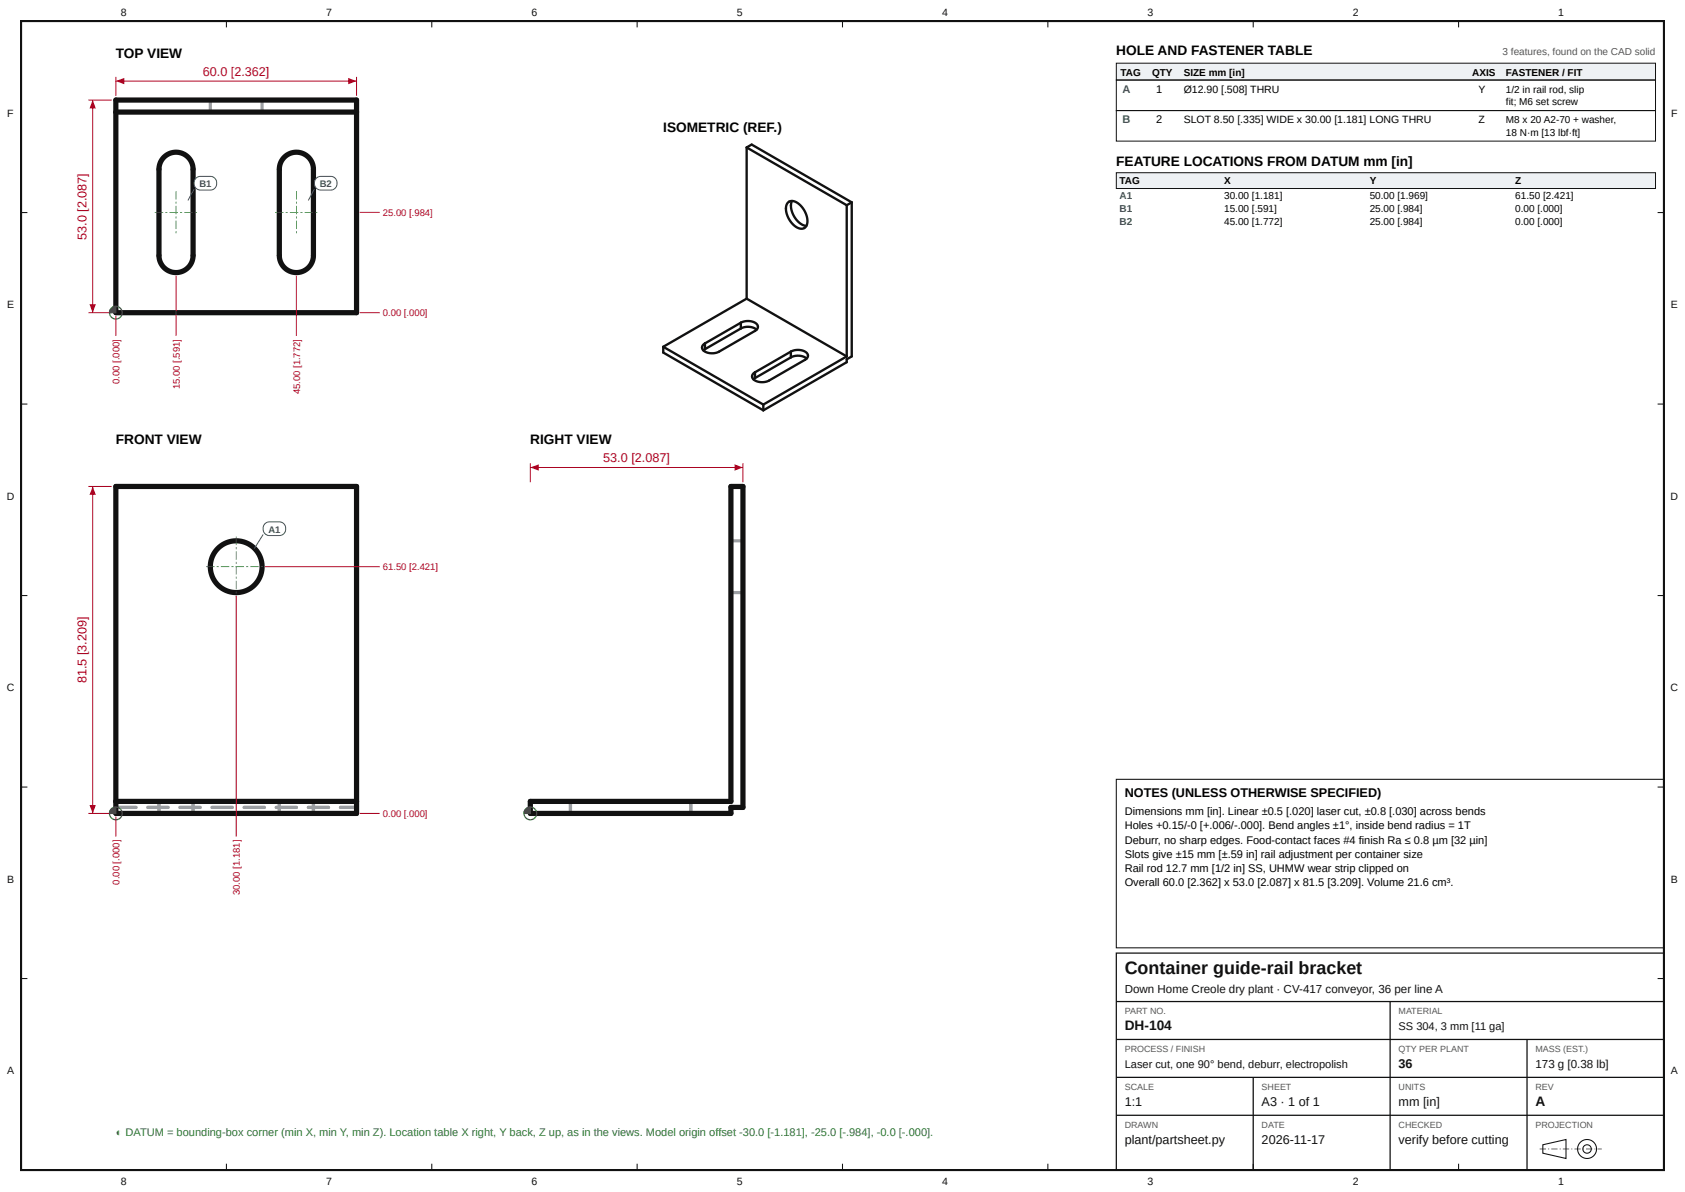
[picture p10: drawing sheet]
<svg xmlns="http://www.w3.org/2000/svg" width="423mm" height="299mm" viewBox="0 0 423 299" stroke-linecap="round" stroke-linejoin="round" font-family="sans-serif">
<defs><g id="words">
<text font-size="4.5" fill="#111" x="282.6" y="244.7">Container guide-rail bracket</text>
<g font-size="3.4">
<text x="29.1" y="14.6">TOP VIEW</text>
<text x="280.5" y="13.8">HOLE AND FASTENER TABLE</text>
<text x="166.6" y="33.1">ISOMETRIC (REF.)</text>
<text x="280.5" y="41.8">FEATURE LOCATIONS FROM DATUM mm [in]</text>
<text x="29.1" y="111.6">FRONT VIEW</text>
<text x="133.2" y="111.6">RIGHT VIEW</text>
</g>
<g font-size="3.4" fill="#111">
<text x="282.6" y="258.8">DH-104</text>
<text x="385.8" y="277.8">A</text>
</g>
<g font-size="3.2" fill="#b00020">
<text x="51" y="19.1">60.0 [2.362]</text>
<text x="21.7" y="60.2" transform="rotate(-90 21.7 60.2)">53.0 [2.087]</text>
<text x="151.6" y="116.1">53.0 [2.087]</text>
<text x="21.7" y="171.7" transform="rotate(-90 21.7 171.7)">81.5 [3.209]</text>
</g>
<text font-size="3.2" x="282.6" y="200.3">NOTES (UNLESS OTHERWISE SPECIFIED)</text>
<g font-size="3.2" fill="#111">
<text x="351.4" y="268.3">36</text>
<text x="282.6" y="277.8">1:1</text>
<text x="317" y="277.8">A3 · 1 of 1</text>
<text x="351.4" y="277.8">mm [in]</text>
<text x="282.6" y="287.3">plant/partsheet.py</text>
<text x="317" y="287.3">2026-11-17</text>
<text x="351.4" y="287.3">verify before cutting</text>
</g>
<g font-size="2.9" fill="#111">
<text x="282.6" y="249.5">Down Home Creole dry plant · CV-417 conveyor, 36 per line A</text>
<text x="385.8" y="268.3">173 g [0.38 lb]</text>
</g>
<g font-size="2.8" fill="#0d47a1">
<text x="282" y="23.3">A</text>
<text x="282" y="31">B</text>
</g>
<g font-size="2.8">
<text x="290.5" y="23.3">1</text>
<text x="290.5" y="31">2</text>
<text x="282.6" y="204.8">Dimensions mm [in]. Linear ±0.5 [.020] laser cut, ±0.8 [.030] across bends</text>
<text x="282.6" y="208.4">Holes +0.15/-0 [+.006/-.000]. Bend angles ±1°, inside bend radius = 1T</text>
<text x="282.6" y="211.9">Deburr, no sharp edges. Food-contact faces #4 finish Ra ≤ 0.8 µm [32 µin]</text>
<text x="282.6" y="215.5">Slots give ±15 mm [±.59 in] rail adjustment per container size</text>
<text x="282.6" y="219.1">Rail rod 12.7 mm [1/2 in] SS, UHMW wear strip clipped on</text>
<text x="282.6" y="222.6">Overall 60.0 [2.362] x 53.0 [2.087] x 81.5 [3.209]. Volume 21.6 cm³.</text>
</g>
<g font-size="2.8" fill="#111">
<text x="351.4" y="258.8">SS 304, 3 mm [11 ga]</text>
<text x="282.6" y="268.3">Laser cut, one 90° bend, deburr, electropolish</text>
</g>
<text font-size="2.8" fill="#2e7d32" x="29.1" y="285.5">◐ DATUM = bounding-box corner (min X, min Y, min Z). Location table X right, Y back, Z up, as in the views. Model origin offset -30.0 [-1.181], -25.0 [-.984], -0.0 [-.000].</text>
<g font-size="2.6" fill="#111">
<text x="30.4" y="4">8</text>
<text x="81.9" y="4">7</text>
<text x="133.5" y="4">6</text>
<text x="185.1" y="4">5</text>
<text x="236.7" y="4">4</text>
<text x="288.3" y="4">3</text>
<text x="339.9" y="4">2</text>
<text x="391.5" y="4">1</text>
<text x="1.8" y="29.3">F</text>
<text x="419.9" y="29.3">F</text>
<text x="1.8" y="77.5">E</text>
<text x="419.8" y="77.5">E</text>
<text x="1.7" y="125.6">D</text>
<text x="419.7" y="125.6">D</text>
<text x="1.7" y="173.7">C</text>
<text x="419.7" y="173.7">C</text>
<text x="1.8" y="221.8">B</text>
<text x="419.8" y="221.8">B</text>
<text x="1.8" y="269.9">A</text>
<text x="419.8" y="269.9">A</text>
<text x="30.4" y="297.7">8</text>
<text x="81.9" y="297.7">7</text>
<text x="133.5" y="297.7">6</text>
<text x="185.1" y="297.7">5</text>
<text x="236.7" y="297.7">4</text>
<text x="288.3" y="297.7">3</text>
<text x="339.9" y="297.7">2</text>
<text x="391.5" y="297.7">1</text>
</g>
<g font-size="2.6">
<text x="297.4" y="23.3">Ø12.90 [.508] THRU</text>
<text x="371.5" y="23.3">Y</text>
<text x="297.4" y="31">SLOT 8.50 [.335] WIDE x 30.00 [1.181] LONG THRU</text>
<text x="371.5" y="31">Z</text>
</g>
<text font-size="2.5" fill="#555" x="377.5" y="13.8">3 features, found on the CAD solid</text>
<g font-size="2.5">
<text x="281.5" y="19.1">TAG</text>
<text x="289.5" y="19.1">QTY</text>
<text x="297.4" y="19.1">SIZE mm [in]</text>
<text x="369.9" y="19.1">AXIS</text>
<text x="378.4" y="19.1">FASTENER / FIT</text>
<text x="378.4" y="23.3">1/2 in rail rod, slip</text>
<text x="378.4" y="26.5">fit; M6 set screw</text>
<text x="378.4" y="31">M8 x 20 A2-70 + washer,</text>
<text x="378.4" y="34.1">18 N·m [13 lbf·ft]</text>
<text x="281.3" y="46.3">TAG</text>
<text x="307.5" y="46.3">X</text>
<text x="344.1" y="46.3">Y</text>
<text x="380.7" y="46.3">Z</text>
<text x="307.5" y="50">30.00 [1.181]</text>
<text x="307.5" y="53.3">15.00 [.591]</text>
<text x="344.1" y="50">50.00 [1.969]</text>
<text x="344.1" y="53.3">25.00 [.984]</text>
<text x="380.7" y="50">61.50 [2.421]</text>
<text x="380.7" y="53.3">0.00 [.000]</text>
<text x="307.5" y="56.6">45.00 [1.772]</text>
<text x="344.1" y="56.6">25.00 [.984]</text>
<text x="380.7" y="56.6">0.00 [.000]</text>
</g>
<g font-size="2.5" fill="#0d47a1">
<text x="281.3" y="50">A1</text>
<text x="281.3" y="53.3">B1</text>
<text x="281.3" y="56.6">B2</text>
</g>
<g font-size="2.4" fill="#0d47a1">
<text x="50.1" y="47.1">B1</text>
<text x="80.3" y="47.1">B2</text>
<text x="67.4" y="133.9">A1</text>
</g>
<g font-size="2.4" fill="#b00020">
<text x="96.2" y="54.1">25.00 [.984]</text>
<text x="96.2" y="79.3">0.00 [.000]</text>
<text x="30" y="96.4" transform="rotate(-90 30 96.4)">0.00 [.000]</text>
<text x="45.1" y="97.8" transform="rotate(-90 45.1 97.8)">15.00 [.591]</text>
<text x="75.4" y="99.1" transform="rotate(-90 75.4 99.1)">45.00 [1.772]</text>
<text x="96.2" y="143.2">61.50 [2.421]</text>
<text x="96.2" y="205.2">0.00 [.000]</text>
<text x="30" y="222.2" transform="rotate(-90 30 222.2)">0.00 [.000]</text>
<text x="60.3" y="224.9" transform="rotate(-90 60.3 224.9)">30.00 [1.181]</text>
</g>
<g font-size="2.2" fill="#555">
<text x="282.6" y="254.8">PART NO.</text>
<text x="351.4" y="254.8">MATERIAL</text>
<text x="282.6" y="264.3">PROCESS / FINISH</text>
<text x="351.4" y="264.3">QTY PER PLANT</text>
<text x="385.8" y="264.3">MASS (EST.)</text>
<text x="282.6" y="273.8">SCALE</text>
<text x="317" y="273.8">SHEET</text>
<text x="351.4" y="273.8">UNITS</text>
<text x="385.8" y="273.8">REV</text>
<text x="282.6" y="283.4">DRAWN</text>
<text x="317" y="283.4">DATE</text>
<text x="351.4" y="283.4">CHECKED</text>
<text x="385.8" y="283.4">PROJECTION</text>
</g>
</g></defs>
<path d="M5.3 5.3h412.7v288.7h-412.7z" fill="none" stroke="#111" stroke-width=".53"/>
<g fill="none" stroke="#111" stroke-width=".26">
<path d="M56.9 5.3v1.6M108.5 5.3v1.6M160.1 5.3v1.6M211.7 5.3v1.6M263.3 5.3v1.6M314.9 5.3v1.6M366.4 5.3v1.6M5.3 53.4h1.6M416.5 53.4h1.5M5.3 101.5h1.6M416.5 101.5h1.5M5.3 149.6h1.6"/>
<path d="M416.5 149.6h1.5M5.3 197.7h1.6M416.5 197.7h1.5M5.3 245.8h1.6M416.5 245.8h1.5M56.9 292.4v1.6M108.5 292.4v1.6M160.1 292.4v1.6M211.7 292.4v1.6M263.3 292.4v1.6M314.9 292.4v1.6M366.4 292.4v1.6"/>
</g>
<g fill="#9aa0a6">
<path d="M28.8 24.9l.4-.2 .3 .4v3.1a.4 .4 0 0 1-.4 .4 .4 .4 0 0 1-.4-.4z"/>
<path d="M89.3 24.9l.4-.2 .3 .4v3.1a.4 .4 0 0 1-.4 .4 .4 .4 0 0 1-.4-.4z"/>
<path d="M52.6 24.9l.3-.2 .3 .4v3.1a.4 .4 0 0 1-.4 .4 .4 .4 0 0 1-.4-.4z"/>
<path d="M65.6 24.9l.3-.2 .3 .4v3.1a.4 .4 0 0 1-.4 .4 .4 .4 0 0 1-.4-.4z"/>
<path d="M28.8 73.2l-.1 5.4a.4 .4 0 0 0 .4 .4 .4 .4 0 0 0 .4-.4v-5.2l-.3-.3zM28.8 65.2l-.1 5.3a.4 .4 0 0 0 .4 .4 .4 .4 0 0 0 .4-.4v-5.1l-.3-.3zM28.8 57.1l-.1 5.3a.4 .4 0 0 0 .4 .4 .4 .4 0 0 0 .4-.4v-5.1l-.3-.3zM28.8 49l-.1 5.4a.4 .4 0 0 0 .4 .4 .4 .4 0 0 0 .4-.4v-5.2l-.3-.3zM28.8 41l-.1 5.3a.4 .4 0 0 0 .4 .4 .4 .4 0 0 0 .4-.4v-5.1l-.3-.3zM28.8 32.9l-.1 5.3a.4 .4 0 0 0 .4 .4 .4 .4 0 0 0 .4-.4v-5.1l-.3-.3zM28.8 27.9l-.1 2.3a.4 .4 0 0 0 .4 .4 .4 .4 0 0 0 .4-.4v-2.1l-.3-.3z"/>
<path d="M28.8 78.3l-.1 .3 .3 .4h5.1a.4 .4 0 0 0 .4-.4 .4 .4 0 0 0-.4-.4zM36.9 78.3l-.1 .3 .3 .4h5.1a.4 .4 0 0 0 .4-.4 .4 .4 0 0 0-.4-.4zM44.9 78.3l-.1 .3 .4 .4h5.1a.4 .4 0 0 0 .4-.4 .4 .4 0 0 0-.4-.4zM53 78.3l-.1 .3 .3 .4h5.1a.4 .4 0 0 0 .4-.4 .4 .4 0 0 0-.4-.4zM61.1 78.3l-.1 .3 .3 .4h5.1a.4 .4 0 0 0 .4-.4 .4 .4 0 0 0-.4-.4zM69.1 78.3l-.1 .3 .3 .4h5.2a.4 .4 0 0 0 .4-.4 .4 .4 0 0 0-.4-.4zM77.2 78.3l-.1 .3 .3 .4h5.1a.4 .4 0 0 0 .4-.4 .4 .4 0 0 0-.4-.4zM85.3 78.3l-.1 .3 .3 .4h4.1a.4 .4 0 0 0 .4-.4 .4 .4 0 0 0-.4-.4z"/>
<path d="M28.8 27.9l-.1 .3 .3 .4h5.1a.4 .4 0 0 0 .4-.4 .4 .4 0 0 0-.4-.4zM36.9 27.9l-.1 .3 .3 .4h5.1a.4 .4 0 0 0 .4-.4 .4 .4 0 0 0-.4-.4zM44.9 27.9l-.1 .3 .4 .4h5.1a.4 .4 0 0 0 .4-.4 .4 .4 0 0 0-.4-.4zM53 27.9l-.1 .3 .3 .4h5.1a.4 .4 0 0 0 .4-.4 .4 .4 0 0 0-.4-.4zM61.1 27.9l-.1 .3 .3 .4h5.1a.4 .4 0 0 0 .4-.4 .4 .4 0 0 0-.4-.4zM69.1 27.9l-.1 .3 .3 .4h5.2a.4 .4 0 0 0 .4-.4 .4 .4 0 0 0-.4-.4zM77.2 27.9l-.1 .3 .3 .4h5.1a.4 .4 0 0 0 .4-.4 .4 .4 0 0 0-.4-.4zM85.3 27.9l-.1 .3 .3 .4h4.1a.4 .4 0 0 0 .4-.4 .4 .4 0 0 0-.4-.4z"/>
<path d="M28.8 27.9l-.1 .3 .3 .4h5.1a.4 .4 0 0 0 .4-.4 .4 .4 0 0 0-.4-.4zM36.9 27.9l-.1 .3 .3 .4h5.1a.4 .4 0 0 0 .4-.4 .4 .4 0 0 0-.4-.4zM44.9 27.9l-.1 .3 .4 .4h5.1a.4 .4 0 0 0 .4-.4 .4 .4 0 0 0-.4-.4zM53 27.9l-.1 .3 .3 .4h5.1a.4 .4 0 0 0 .4-.4 .4 .4 0 0 0-.4-.4zM61.1 27.9l-.1 .3 .3 .4h5.1a.4 .4 0 0 0 .4-.4 .4 .4 0 0 0-.4-.4zM69.1 27.9l-.1 .3 .3 .4h5.2a.4 .4 0 0 0 .4-.4 .4 .4 0 0 0-.4-.4zM77.2 27.9l-.1 .3 .3 .4h5.1a.4 .4 0 0 0 .4-.4 .4 .4 0 0 0-.4-.4zM85.3 27.9l-.1 .3 .3 .4h4.1a.4 .4 0 0 0 .4-.4 .4 .4 0 0 0-.4-.4z"/>
<path d="M28.8 27.9l-.1 .3 .3 .4h5.1a.4 .4 0 0 0 .4-.4 .4 .4 0 0 0-.4-.4zM36.9 27.9l-.1 .3 .3 .4h5.1a.4 .4 0 0 0 .4-.4 .4 .4 0 0 0-.4-.4zM44.9 27.9l-.1 .3 .4 .4h5.1a.4 .4 0 0 0 .4-.4 .4 .4 0 0 0-.4-.4zM53 27.9l-.1 .3 .3 .4h5.1a.4 .4 0 0 0 .4-.4 .4 .4 0 0 0-.4-.4zM61.1 27.9l-.1 .3 .3 .4h5.1a.4 .4 0 0 0 .4-.4 .4 .4 0 0 0-.4-.4zM69.1 27.9l-.1 .3 .3 .4h5.2a.4 .4 0 0 0 .4-.4 .4 .4 0 0 0-.4-.4zM77.2 27.9l-.1 .3 .3 .4h5.1a.4 .4 0 0 0 .4-.4 .4 .4 0 0 0-.4-.4zM85.3 27.9l-.1 .3 .3 .4h4.1a.4 .4 0 0 0 .4-.4 .4 .4 0 0 0-.4-.4z"/>
<path d="M89.3 73.2l-.1 5.4a.4 .4 0 0 0 .4 .4 .4 .4 0 0 0 .4-.4v-5.2l-.3-.3zM89.3 65.2l-.1 5.3a.4 .4 0 0 0 .4 .4 .4 .4 0 0 0 .4-.4v-5.1l-.3-.3zM89.3 57.1l-.1 5.3a.4 .4 0 0 0 .4 .4 .4 .4 0 0 0 .4-.4v-5.1l-.3-.3zM89.3 49l-.1 5.4a.4 .4 0 0 0 .4 .4 .4 .4 0 0 0 .4-.4v-5.2l-.3-.3zM89.3 41l-.1 5.3a.4 .4 0 0 0 .4 .4 .4 .4 0 0 0 .4-.4v-5.1l-.3-.3zM89.3 32.9l-.1 5.3a.4 .4 0 0 0 .4 .4 .4 .4 0 0 0 .4-.4v-5.1l-.3-.3zM89.3 27.9l-.1 2.3a.4 .4 0 0 0 .4 .4 .4 .4 0 0 0 .4-.4v-2.1l-.3-.3z"/>
<path d="M39.6 63.9a4.2 4.2 0 0 0 3.1 4.6l.3-.3-.1-.3-.2-.1-.2 .3 .2-.3-.2-.1-.1 .3 .1-.3-.1-.1-.2 .4 .2-.4-.2-.1-.2 .4 .2-.4-.1-.1-.2 .4 .2-.4-.2-.1-.2 .4 .3-.4-.2-.1-.2 .4 .2-.4-.1-.1-.3 .3 .3-.3-.1-.1-.3 .3 .3-.3-.2-.1-.2 .3 .3-.3-.2-.1-.3 .3 .3-.3-.1-.1-.3 .2 .3-.2-.1-.2-.3 .3 .3-.3-.1-.1-.3 .2 .3-.2-.1-.2-.3 .3 .3-.2-.1-.2-.3 .2 .4-.2-.1-.1-.4 .1 .4-.1-.1-.2-.4 .2 .4-.2-.1-.1-.3 .1 .3-.1v-.2l-.4 .1 .4-.1-.1-.2-.4 .2 .4-.1v-.2l-.4 .1 .4-.1-.1-.2-.4 .1 .4-.1v-.2l-.4 .1h.4v-.2h-.4h.4v-.2l-.4 .1 .4-.1-.1-.1h-.4h.4v-.4l-.3-.2zM48.2 64.2l-.1 .3 .4 .1-.4-.1v.2h.4h-.4l-.1 .2h.4l-.4-.1v.2l.4 .1-.4-.1v.2l.4 .1-.4-.1-.1 .2 .4 .1-.4-.2v.2l.4 .1-.4-.1-.1 .2 .4 .1-.4-.1-.1 .1 .4 .2-.3-.2-.1 .2 .3 .1-.3-.1-.1 .1 .3 .2-.3-.2-.1 .2 .4 .2-.4-.3-.1 .2 .4 .2-.4-.2-.1 .1 .3 .3-.3-.3-.1 .2 .3 .2-.3-.2-.1 .1 .3 .3-.3-.3-.1 .1 .3 .3-.3-.3-.1 .1 .3 .3-.3-.3-.2 .1 .3 .3-.2-.3-.2 .1 .3 .4-.3-.4-.1 .1 .2 .4-.2-.4-.2 .1 .3 .4-.2-.4-.2 .1 .2 .4-.2-.4-.1 .1 .2 .4-.2-.4-.2 .1 .2 .3-.2-.3-.1 .1 .1 .3-.1-.3h-.2l.2 .4-.2-.4-.2 .1 .2 .4-.1-.4a.43 .43 0 0 0-.3 .6 .43 .43 0 0 0 .7 .1 4.3 4.3 0 0 0 2.9-4.3z"/>
<path d="M39.7 58.9l-.2 5.3a.4 .4 0 0 0 .4 .4 .4 .4 0 0 0 .4-.4v-5.1l-.3-.3zM39.7 50.8l-.2 5.3a.4 .4 0 0 0 .4 .4 .4 .4 0 0 0 .4-.4v-5.1l-.3-.3zM39.7 42.7l-.2 5.4a.4 .4 0 0 0 .4 .4 .4 .4 0 0 0 .4-.4v-5.2l-.3-.3z"/>
<path d="M48.2 42.2l-.1 5.4a.4 .4 0 0 0 .4 .4 .4 .4 0 0 0 .4-.4v-5.2l-.3-.3zM48.2 50.3l-.1 5.3a.4 .4 0 0 0 .4 .4 .4 .4 0 0 0 .4-.4v-5.1l-.3-.3zM48.2 58.4l-.1 5.3a.4 .4 0 0 0 .4 .4 .4 .4 0 0 0 .4-.4v-5.1l-.3-.3z"/>
<path d="M45.6 38.3v.6l.2 .1 .1-.4-.1 .4h.1l.2-.3-.2 .3 .2 .1 .2-.3-.2 .3 .1 .1 .2-.4-.2 .4 .2 .1 .2-.4-.3 .4 .2 .1 .2-.4-.2 .4 .1 .1 .3-.3-.3 .3 .2 .1 .2-.3-.3 .3 .2 .1 .3-.3-.3 .3 .1 .1 .3-.3-.3 .3 .1 .1 .3-.2-.3 .2 .1 .2 .3-.3-.3 .2 .1 .2 .3-.3-.3 .3 .1 .1 .4-.2-.4 .2 .1 .2 .4-.3-.4 .3 .1 .1 .3-.2-.3 .2 .1 .2 .3-.2-.3 .1 .1 .2 .3-.2-.4 .2 .1 .2 .4-.2-.4 .1 .1 .2 .4-.1-.4 .1v.2l.4-.1-.4 .1 .1 .1 .4-.1-.4 .1v.2l.4-.1-.4 .1v.2l.4-.1h-.4l.1 .2h.4h-.4v.2h.4h-.4v.2l.4-.1h-.4a.47 .47 0 0 0 .6 .6 .47 .47 0 0 0 .2-.8 4.3 4.3 0 0 0-3.2-3.9zM40.9 39.2a3.5 3.5 0 0 0-1.2 3.3l.3 .1 .3-.3 .1-.1h-.4h.4v-.2h-.4h.4v-.2h-.4l.4 .1v-.2l-.4-.1 .4 .1 .1-.2-.4-.1 .4 .1v-.1l-.4-.1 .4 .1 .1-.2-.4-.1 .4 .1v-.2l-.3-.1 .3 .2 .1-.2-.4-.2 .4 .2 .1-.2-.4-.1 .4 .2 .1-.2-.4-.2 .3 .2 .1-.1-.3-.3 .3 .3 .1-.2-.3-.2 .3 .2 .1-.1-.3-.3 .3 .3 .1-.2-.3-.2 .3 .3 .1-.2-.3-.2 .3 .2 .2-.1-.3-.3 .2 .3 .2-.1-.3-.3 .3 .3 .1-.1-.3-.3 .3 .3 .1-.1-.2-.3 .2 .3 .2-.1-.3-.4 .2 .4 .2-.1-.2-.4 .2 .4 .1-.1-.2-.4 .2 .4 .2-.1-.2-.3 .2 .3 .1-.1-.1-.3 .1 .3h.2l-.2-.4 .2 .4 .1-.1-.1-.4 .1 .4 .2-.1-.1-.3 .1 .3a.43 .43 0 0 0 .2-.6 .43 .43 0 0 0-.7-.1z"/>
<path d="M69.9 63.9a4.2 4.2 0 0 0 3.1 4.6l.2-.3-.1-.3-.2-.1-.1 .3 .1-.3-.1-.1-.2 .3 .2-.3-.2-.1-.2 .4 .2-.4-.1-.1-.2 .4 .2-.4-.2-.1-.2 .4 .2-.4-.1-.1-.2 .4 .2-.4-.1-.1-.3 .4 .3-.4-.2-.1-.2 .3 .2-.3-.1-.1-.3 .3 .3-.3-.1-.1-.3 .3 .3-.3-.1-.1-.3 .3 .3-.3-.1-.1-.3 .2 .3-.2-.1-.2-.4 .3 .4-.3-.1-.1-.4 .2 .4-.2-.1-.2-.4 .3 .4-.2-.1-.2-.4 .2 .4-.2-.1-.1-.4 .1 .4-.1-.1-.2-.3 .2 .3-.2v-.1l-.4 .1 .4-.1-.1-.2-.4 .1 .4-.1v-.2l-.4 .2 .4-.1-.1-.2-.4 .1 .4-.1v-.2l-.4 .1 .4-.1-.1-.2-.4 .1h.4v-.2h-.4h.4v-.2l-.4 .1 .4-.1v-.1h-.4h.4l-.1-.4-.3-.2zM78.5 64.2l-.2 .3 .4 .1-.4-.1v.2h.4h-.4v.2h.4l-.4-.1v.2l.3 .1-.3-.1-.1 .2 .4 .1-.4-.1v.2l.4 .1-.4-.2-.1 .2 .4 .1-.4-.1v.2l.3 .1-.3-.1-.1 .1 .4 .2-.4-.2-.1 .2 .4 .1-.4-.1-.1 .1 .4 .2-.4-.2-.1 .2 .4 .2-.3-.3-.1 .2 .3 .2-.3-.2-.1 .1 .3 .3-.3-.3-.1 .2 .3 .2-.3-.2-.2 .1 .3 .3-.2-.3-.2 .1 .3 .3-.3-.3-.1 .1 .3 .3-.3-.3-.1 .1 .3 .3-.3-.3-.1 .1 .2 .4-.2-.4-.2 .1 .3 .4-.3-.4-.1 .1 .2 .4-.2-.4-.2 .1 .3 .4-.2-.4-.2 .1 .2 .4-.2-.4-.2 .1 .2 .3-.1-.3-.2 .1 .2 .3-.2-.3h-.2l.2 .4-.1-.4-.2 .1 .1 .4-.1-.4a.43 .43 0 0 0-.3 .6 .43 .43 0 0 0 .7 .1 4.3 4.3 0 0 0 2.9-4.3z"/>
<path d="M78.5 42.2l-.2 5.4a.4 .4 0 0 0 .4 .4 .4 .4 0 0 0 .4-.4v-5.2l-.3-.3zM78.5 50.3l-.2 5.3a.4 .4 0 0 0 .4 .4 .4 .4 0 0 0 .4-.4v-5.1l-.3-.3zM78.5 58.4l-.2 5.3a.4 .4 0 0 0 .4 .4 .4 .4 0 0 0 .4-.4v-5.1l-.3-.3z"/>
<path d="M75.8 38.3v.6l.2 .1 .2-.4-.2 .4h.2l.1-.3-.2 .3 .2 .1 .2-.3-.2 .3 .2 .1 .2-.4-.3 .4 .2 .1 .2-.4-.2 .4 .1 .1 .3-.4-.3 .4 .2 .1 .2-.3-.2 .3 .1 .1 .3-.3-.3 .3 .1 .1 .3-.3-.3 .3 .1 .1 .3-.3-.3 .3 .2 .1 .2-.2-.3 .2 .2 .2 .3-.3-.3 .2 .1 .2 .3-.3-.3 .3 .1 .1 .3-.2-.3 .2 .1 .2 .3-.3-.4 .3 .1 .1 .4-.2-.4 .2 .1 .2 .4-.2-.4 .1 .1 .2 .4-.2-.4 .2 .1 .2 .3-.2-.3 .1v.2l.4-.1-.4 .1 .1 .2 .4-.1-.4 .1v.1l.4-.1-.4 .1 .1 .2 .3-.1-.3 .1v.2l.4-.1h-.4v.2h.4h-.4v.2h.4h-.4v.2l.4-.1h-.4a.47 .47 0 0 0 .6 .6 .47 .47 0 0 0 .2-.8 4.3 4.3 0 0 0-3.1-3.9zM71.1 39.2a3.5 3.5 0 0 0-1.2 3.3l.3 .1 .4-.3v-.1h-.4h.4v-.2h-.4h.4v-.2h-.4l.4 .1 .1-.2-.4-.1 .4 .1v-.2l-.4-.1 .4 .1 .1-.1-.4-.1 .4 .1v-.2l-.4-.1 .4 .1 .1-.2-.4-.1 .4 .2v-.2l-.3-.2 .3 .2 .1-.2-.4-.1 .4 .2 .1-.2-.4-.2 .4 .2 .1-.1-.4-.3 .4 .3 .1-.2-.4-.2 .4 .2 .1-.1-.4-.3 .4 .3 .1-.2-.3-.2 .3 .3 .1-.2-.3-.2 .3 .2 .1-.1-.3-.3 .3 .3 .1-.1-.3-.3 .3 .3 .1-.1-.2-.3 .2 .3 .2-.1-.3-.3 .3 .3 .1-.1-.2-.4 .2 .4 .1-.1-.2-.4 .2 .4 .2-.1-.2-.4 .2 .4 .1-.1-.2-.3 .2 .3 .2-.1-.2-.3 .2 .3h.1l-.1-.4 .1 .4 .2-.1-.2-.4 .2 .4 .1-.1-.1-.3 .1 .3a.43 .43 0 0 0 .3-.6 .43 .43 0 0 0-.7-.1z"/>
<path d="M69.9 58.9l-.1 5.3a.4 .4 0 0 0 .4 .4 .4 .4 0 0 0 .4-.4v-5.1l-.3-.3zM69.9 50.8l-.1 5.3a.4 .4 0 0 0 .4 .4 .4 .4 0 0 0 .4-.4v-5.1l-.3-.3zM69.9 42.7l-.1 5.4a.4 .4 0 0 0 .4 .4 .4 .4 0 0 0 .4-.4v-5.2l-.3-.3z"/>
<path d="M52.6 27.9l-.2 .3 .4 .4h5.1a.4 .4 0 0 0 .4-.4 .4 .4 0 0 0-.4-.4zM60.6 27.9l-.1 .3 .3 .4h4.9a.43 .43 0 0 0 .5-.4 .43 .43 0 0 0-.5-.4z"/>
<path d="M60.5 27.9l-.1 .3 .3 .4h5a.43 .43 0 0 0 .5-.4 .43 .43 0 0 0-.5-.4zM52.6 27.9l-.2 .3 .4 .4h5a.4 .4 0 0 0 .4-.4 .4 .4 0 0 0-.4-.4z"/>
<path d="M28.8 24.9l-.1 .3 .3 .3h5.1a.4 .4 0 0 0 .4-.4 .4 .4 0 0 0-.4-.4zM36.9 24.9l-.1 .3 .3 .3h5.1a.4 .4 0 0 0 .4-.4 .4 .4 0 0 0-.4-.4zM44.9 24.9l-.1 .3 .4 .3h5.1a.4 .4 0 0 0 .4-.4 .4 .4 0 0 0-.4-.4zM53 24.9l-.1 .3 .3 .3h5.1a.4 .4 0 0 0 .4-.4 .4 .4 0 0 0-.4-.4zM61.1 24.9l-.1 .3 .3 .3h5.1a.4 .4 0 0 0 .4-.4 .4 .4 0 0 0-.4-.4zM69.1 24.9l-.1 .3 .3 .3h5.2a.4 .4 0 0 0 .4-.4 .4 .4 0 0 0-.4-.4zM77.2 24.9l-.1 .3 .3 .3h5.1a.4 .4 0 0 0 .4-.4 .4 .4 0 0 0-.4-.4zM85.3 24.9l-.1 .3 .3 .3h4.1a.4 .4 0 0 0 .4-.4 .4 .4 0 0 0-.4-.4z"/>
<path d="M52.6 24.9l-.2 .3 .4 .3h5.1a.4 .4 0 0 0 .4-.4 .4 .4 0 0 0-.4-.4zM60.6 24.9l-.1 .3 .3 .3h4.9a.43 .43 0 0 0 .5-.4 .43 .43 0 0 0-.5-.4z"/>
<path d="M60.5 24.9l-.1 .3 .3 .3h5a.43 .43 0 0 0 .5-.4 .43 .43 0 0 0-.5-.4zM52.6 24.9l-.2 .3 .4 .3h5a.4 .4 0 0 0 .4-.4 .4 .4 0 0 0-.4-.4z"/>
</g>
<path d="M29.1 25.1h60.5v53.5h-60.5zM29.1 28.2h60.5M41.2 39.5a4.3 4.3 0 0 1 4.6-.9 4.3 4.3 0 0 1 2.7 3.9v21.7a4.3 4.3 0 0 1-4.3 4.3 4.3 4.3 0 0 1-4.3-4.3v-21.7a4.3 4.3 0 0 1 1.3-3zM71.4 39.5a4.3 4.3 0 0 1 4.7-.9 4.3 4.3 0 0 1 2.6 3.9v21.7a4.3 4.3 0 0 1-4.2 4.3 4.3 4.3 0 0 1-4.3-4.3v-21.7a4.3 4.3 0 0 1 1.2-3z" fill="none" stroke="#111" stroke-width="1.3"/>
<g fill="#9aa0a6">
<path d="M28.8 202.6l.4-.1 .3 .2v1.7a.4 .4 0 0 1-.4 .4 .4 .4 0 0 1-.4-.4z"/>
<path d="M89.3 202.6l.4-.1 .3 .2v1.7a.4 .4 0 0 1-.4 .4 .4 .4 0 0 1-.4-.4z"/>
<path d="M39.7 201.1l.3-.2 .3 .4v3.1a.4 .4 0 0 1-.4 .4 .4 .4 0 0 1-.4-.4z"/>
<path d="M48.2 201.1l.4-.2 .3 .4v3.1a.4 .4 0 0 1-.4 .4 .4 .4 0 0 1-.4-.4z"/>
<path d="M69.9 201.1l.4-.2 .3 .4v3.1a.4 .4 0 0 1-.4 .4 .4 .4 0 0 1-.4-.4z"/>
<path d="M78.5 201.1l.3-.2 .3 .4v3.1a.4 .4 0 0 1-.4 .4 .4 .4 0 0 1-.4-.4z"/>
<path d="M28.8 121.9l-.1 5.4a.4 .4 0 0 0 .4 .4 .4 .4 0 0 0 .4-.4v-5.2l-.3-.3zM28.8 130l-.1 5.3a.4 .4 0 0 0 .4 .4 .4 .4 0 0 0 .4-.4v-5.1l-.3-.3zM28.8 138.1l-.1 5.3a.4 .4 0 0 0 .4 .4 .4 .4 0 0 0 .4-.4v-5.1l-.3-.4zM28.8 146.1l-.1 5.3a.4 .4 0 0 0 .4 .4 .4 .4 0 0 0 .4-.4v-5.1l-.3-.3zM28.8 154.2l-.1 5.3a.4 .4 0 0 0 .4 .4 .4 .4 0 0 0 .4-.4v-5.1l-.3-.3zM28.8 162.2l-.1 5.4a.4 .4 0 0 0 .4 .4 .4 .4 0 0 0 .4-.4v-5.1l-.3-.4zM28.8 170.3l-.1 5.3a.4 .4 0 0 0 .4 .4 .4 .4 0 0 0 .4-.4v-5.1l-.3-.3zM28.8 178.4l-.1 5.3a.4 .4 0 0 0 .4 .4 .4 .4 0 0 0 .4-.4v-5.1l-.3-.3zM28.8 186.4l-.1 5.4a.4 .4 0 0 0 .4 .4 .4 .4 0 0 0 .4-.4v-5.2l-.3-.3zM28.8 194.5l-.1 5.3a.4 .4 0 0 0 .4 .4 .4 .4 0 0 0 .4-.4v-5.1l-.3-.3z"/>
<path d="M28.8 201.1l-.1 .3 .3 .3h5.1a.4 .4 0 0 0 .4-.4 .4 .4 0 0 0-.4-.4zM36.9 201.1l-.1 .3 .3 .3h5.1a.4 .4 0 0 0 .4-.4 .4 .4 0 0 0-.4-.4zM44.9 201.1l-.1 .3 .4 .3h5.1a.4 .4 0 0 0 .4-.4 .4 .4 0 0 0-.4-.4zM53 201.1l-.1 .3 .3 .3h5.1a.4 .4 0 0 0 .4-.4 .4 .4 0 0 0-.4-.4zM61.1 201.1l-.1 .3 .3 .3h5.1a.4 .4 0 0 0 .4-.4 .4 .4 0 0 0-.4-.4zM69.1 201.1l-.1 .3 .3 .3h5.2a.4 .4 0 0 0 .4-.4 .4 .4 0 0 0-.4-.4zM77.2 201.1l-.1 .3 .3 .3h5.1a.4 .4 0 0 0 .4-.4 .4 .4 0 0 0-.4-.4zM85.3 201.1l-.1 .3 .3 .3h4.1a.4 .4 0 0 0 .4-.4 .4 .4 0 0 0-.4-.4z"/>
<path d="M39.7 201.1l-.2 .3 .4 .3h5.1a.4 .4 0 0 0 .4-.4 .4 .4 0 0 0-.4-.4zM47.7 201.1v.5l.7 .1a.41 .41 0 0 0 .5-.4 .41 .41 0 0 0-.5-.4z"/>
<path d="M43.2 201.1l-.1 .3 .3 .3h5a.41 .41 0 0 0 .5-.4 .41 .41 0 0 0-.5-.4zM39.7 201.1v.5l.7 .1a.41 .41 0 0 0 .4-.4 .41 .41 0 0 0-.4-.4z"/>
<path d="M69.9 201.1l-.1 .3 .3 .3h5.1a.4 .4 0 0 0 .4-.4 .4 .4 0 0 0-.4-.4zM78 201.1v.5l.6 .1a.41 .41 0 0 0 .5-.4 .41 .41 0 0 0-.5-.4z"/>
<path d="M73.4 201.1l-.1 .3 .3 .3h5a.41 .41 0 0 0 .5-.4 .41 .41 0 0 0-.5-.4zM69.9 201.1v.5l.7 .1a.41 .41 0 0 0 .5-.4 .41 .41 0 0 0-.5-.4z"/>
<path d="M28.8 202.6l-.1 .3 .3 .3 5.1 .1a.4 .4 0 0 0 .4-.5 .4 .4 0 0 0-.4-.4zM36.9 202.6l-.1 .3 .3 .3 5.1 .1a.4 .4 0 0 0 .4-.5 .4 .4 0 0 0-.4-.4zM44.9 202.6l-.1 .3 .4 .3 5.1 .1a.4 .4 0 0 0 .4-.5 .4 .4 0 0 0-.4-.4zM53 202.6l-.1 .3 .3 .3 5.1 .1a.4 .4 0 0 0 .4-.5 .4 .4 0 0 0-.4-.4zM61.1 202.6l-.1 .3 .3 .3 5.1 .1a.4 .4 0 0 0 .4-.5 .4 .4 0 0 0-.4-.4zM69.1 202.6l-.1 .3 .3 .3 5.2 .1a.4 .4 0 0 0 .4-.5 .4 .4 0 0 0-.4-.4zM77.2 202.6l-.1 .3 .3 .3 5.1 .1a.4 .4 0 0 0 .4-.5 .4 .4 0 0 0-.4-.4zM85.3 202.6l-.1 .3 .3 .3 4.1 .1a.4 .4 0 0 0 .4-.5 .4 .4 0 0 0-.4-.4z"/>
<path d="M28.8 204.1l-.1 .3 .3 .4h5.1a.4 .4 0 0 0 .4-.4 .4 .4 0 0 0-.4-.4zM36.9 204.1l-.1 .3 .3 .4h5.1a.4 .4 0 0 0 .4-.4 .4 .4 0 0 0-.4-.4zM44.9 204.1l-.1 .3 .4 .4h5.1a.4 .4 0 0 0 .4-.4 .4 .4 0 0 0-.4-.4zM53 204.1l-.1 .3 .3 .4h5.1a.4 .4 0 0 0 .4-.4 .4 .4 0 0 0-.4-.4zM61.1 204.1l-.1 .3 .3 .4h5.1a.4 .4 0 0 0 .4-.4 .4 .4 0 0 0-.4-.4zM69.1 204.1l-.1 .3 .3 .4h5.2a.4 .4 0 0 0 .4-.4 .4 .4 0 0 0-.4-.4zM77.2 204.1l-.1 .3 .3 .4h5.1a.4 .4 0 0 0 .4-.4 .4 .4 0 0 0-.4-.4zM85.3 204.1l-.1 .3 .3 .4h4.1a.4 .4 0 0 0 .4-.4 .4 .4 0 0 0-.4-.4z"/>
<path d="M39.7 204.1l-.2 .3 .4 .4h5.1a.4 .4 0 0 0 .4-.4 .4 .4 0 0 0-.4-.4zM47.7 204.1v.5l.7 .2a.41 .41 0 0 0 .5-.4 .41 .41 0 0 0-.5-.4z"/>
<path d="M43.2 204.1l-.1 .3 .3 .4h5a.41 .41 0 0 0 .5-.4 .41 .41 0 0 0-.5-.4zM39.7 204.1v.5l.7 .2a.41 .41 0 0 0 .4-.4 .41 .41 0 0 0-.4-.4z"/>
<path d="M69.9 204.1l-.1 .3 .3 .4h5.1a.4 .4 0 0 0 .4-.4 .4 .4 0 0 0-.4-.4zM78 204.1v.5l.6 .2a.41 .41 0 0 0 .5-.4 .41 .41 0 0 0-.5-.4z"/>
<path d="M73.4 204.1l-.1 .3 .3 .4h5a.41 .41 0 0 0 .5-.4 .41 .41 0 0 0-.5-.4zM69.9 204.1v.5l.7 .2a.41 .41 0 0 0 .5-.4 .41 .41 0 0 0-.5-.4z"/>
<path d="M89.3 197.5l-.1 5.3a.4 .4 0 0 0 .4 .5 .4 .4 0 0 0 .4-.5v-5.1l-.3-.3zM89.3 189.5l-.1 5.3a.4 .4 0 0 0 .4 .4 .4 .4 0 0 0 .4-.4v-5.1l-.3-.4zM89.3 181.4l-.1 5.3a.4 .4 0 0 0 .4 .4 .4 .4 0 0 0 .4-.4v-5.1l-.3-.3zM89.3 173.3l-.1 5.4a.4 .4 0 0 0 .4 .4 .4 .4 0 0 0 .4-.4v-5.2l-.3-.3zM89.3 165.3l-.1 5.3a.4 .4 0 0 0 .4 .4 .4 .4 0 0 0 .4-.4v-5.1l-.3-.3zM89.3 157.2l-.1 5.3a.4 .4 0 0 0 .4 .4 .4 .4 0 0 0 .4-.4v-5.1l-.3-.3zM89.3 149.1l-.1 5.4a.4 .4 0 0 0 .4 .4 .4 .4 0 0 0 .4-.4v-5.2l-.3-.3zM89.3 141.1l-.1 5.3a.4 .4 0 0 0 .4 .4 .4 .4 0 0 0 .4-.4v-5.1l-.3-.3zM89.3 133l-.1 5.3a.4 .4 0 0 0 .4 .4 .4 .4 0 0 0 .4-.4v-5.1l-.3-.3zM89.3 125l-.1 5.3a.4 .4 0 0 0 .4 .4 .4 .4 0 0 0 .4-.4v-5.1l-.3-.4z"/>
<path d="M28.8 202.6l-.1 .3 .3 .3 5.1 .1a.4 .4 0 0 0 .4-.5 .4 .4 0 0 0-.4-.4zM36.9 202.6l-.1 .3 .3 .3 5.1 .1a.4 .4 0 0 0 .4-.5 .4 .4 0 0 0-.4-.4zM44.9 202.6l-.1 .3 .4 .3 5.1 .1a.4 .4 0 0 0 .4-.5 .4 .4 0 0 0-.4-.4zM53 202.6l-.1 .3 .3 .3 5.1 .1a.4 .4 0 0 0 .4-.5 .4 .4 0 0 0-.4-.4zM61.1 202.6l-.1 .3 .3 .3 5.1 .1a.4 .4 0 0 0 .4-.5 .4 .4 0 0 0-.4-.4zM69.1 202.6l-.1 .3 .3 .3 5.2 .1a.4 .4 0 0 0 .4-.5 .4 .4 0 0 0-.4-.4zM77.2 202.6l-.1 .3 .3 .3 5.1 .1a.4 .4 0 0 0 .4-.5 .4 .4 0 0 0-.4-.4zM85.3 202.6l-.1 .3 .3 .3 4.1 .1a.4 .4 0 0 0 .4-.5 .4 .4 0 0 0-.4-.4z"/>
<path d="M84.3 121.9l-.2 .4 .4 .3h5.1a.4 .4 0 0 0 .4-.4 .4 .4 0 0 0-.4-.4zM76.2 121.9l-.1 .4 .3 .3h5.1a.4 .4 0 0 0 .4-.4 .4 .4 0 0 0-.4-.4zM68.1 121.9l-.1 .4 .3 .3h5.2a.4 .4 0 0 0 .4-.4 .4 .4 0 0 0-.4-.4zM60.1 121.9l-.1 .4 .3 .3h5.1a.4 .4 0 0 0 .4-.4 .4 .4 0 0 0-.4-.4zM52 121.9l-.1 .4 .3 .3h5.1a.4 .4 0 0 0 .4-.4 .4 .4 0 0 0-.4-.4zM43.9 121.9l-.1 .4 .3 .3h5.2a.4 .4 0 0 0 .4-.4 .4 .4 0 0 0-.4-.4zM35.9 121.9l-.1 .4 .3 .3h5.1a.4 .4 0 0 0 .4-.4 .4 .4 0 0 0-.4-.4zM28.8 121.9l-.1 .4 .3 .3h4.1a.4 .4 0 0 0 .4-.4 .4 .4 0 0 0-.4-.4z"/>
<path d="M54.4 137.6a6.2 6.2 0 0 0-1.8 5.1l.3 .1 .3-.3v-.3l-.4-.1 .4 .1 .1-.3h-.4l.4 .1v-.3h-.4h.4v-.2h-.4h.4v-.2l-.4-.1 .4 .1 .1-.2-.4-.1 .4 .1v-.2l-.4-.1 .4 .1 .1-.2-.4-.1 .4 .1v-.2l-.3-.1 .3 .1 .1-.2-.4-.2 .4 .2 .1-.2-.4-.2 .4 .2 .1-.2-.4-.2 .4 .2 .1-.2-.4-.2 .4 .2 .1-.2-.4-.2 .4 .2 .1-.2-.4-.2 .4 .2 .1-.2-.4-.2 .4 .2 .1-.2-.3-.2 .3 .3 .1-.2-.3-.3 .3 .3 .2-.2-.4-.3 .3 .3 .2-.2-.3-.2 .3 .2 .1-.1-.3-.3 .3 .3 .2-.2-.3-.3 .3 .3a.4 .4 0 0 0 0-.6 .4 .4 0 0 0-.6 .1zM57 135.9l-.2 .4 .3 .3h.4l-.1-.4 .1 .4 .2-.1-.1-.4 .1 .4 .2-.1-.1-.3 .1 .3h.2l-.1-.4 .1 .4h.2v-.4v.4l.2-.1v-.4v.4h.3l-.1-.4v.4h.3l-.1-.4 .1 .4h.2v-.4v.4h.2v-.4v.4h.2v-.4v.4h.2l.1-.4-.1 .4h.2l.1-.4-.1 .4h.3v-.4l-.1 .4 .3 .1v-.4v.4h.2l.1-.4-.1 .4 .2 .1 .1-.4-.1 .4h.2l.1-.4-.1 .4 .2 .1 .1-.4-.1 .4 .2 .1 .1-.4-.1 .4h.2l.1-.3-.1 .3 .2 .1 .2-.3-.2 .3a.41 .41 0 0 0 .6-.1 .41 .41 0 0 0-.3-.6 6.7 6.7 0 0 0-5.2-.2zM64.2 138.1v.6l.3-.3-.3 .3 .1 .2 .4-.3-.4 .3 .1 .1 .4-.2-.4 .2 .2 .2 .3-.2-.3 .2 .1 .2 .3-.2-.3 .2 .1 .2 .3-.2-.3 .2 .1 .2 .3-.2-.3 .2 .1 .2 .3-.2-.4 .2 .1 .2 .4-.2-.4 .2 .1 .2 .4-.2-.4 .2 .1 .2 .4-.1-.4 .1v.2l.4-.1-.4 .1 .1 .2 .4-.1-.4 .1v.2l.4-.1-.4 .1 .1 .2 .4-.1-.4 .1v.2h.4h-.4v.2h.4h-.4v.3l.4-.1h-.4v.3h.4h-.4v.2h.4h-.4v.2h.4h-.4v.2h.4h-.4a.43 .43 0 0 0 .4 .6 .43 .43 0 0 0 .4-.5 6.1 6.1 0 0 0-1.7-5zM60.4 148.4l.1 .6a4.8 4.8 0 0 0 3.5-1.6l1.1-1.2a.4 .4 0 0 0-.1-.6 .4 .4 0 0 0-.6 .1l-.1 .2 .4 .2-.4-.2-.1 .2 .3 .2-.3-.2-.1 .1 .3 .3-.3-.3-.2 .2 .3 .3-.3-.3-.1 .2 .3 .2-.3-.3-.2 .2 .3 .3-.3-.3-.1 .2 .3 .2-.3-.3-.2 .2 .3 .3-.3-.3-.1 .1 .2 .3-.2-.3-.2 .2 .2 .3-.2-.3-.2 .1 .2 .3-.2-.3-.2 .1 .3 .3-.3-.3-.2 .1 .3 .4-.2-.4-.2 .1 .2 .4-.2-.4-.2 .1 .2 .4-.2-.4-.2 .1 .2 .4-.2-.4-.2 .1 .1 .4-.1-.4-.2 .1 .1 .4-.1-.4-.2 .1 .1 .3-.1-.4-.2 .1 .1 .4-.1-.4-.2 .1 .1 .4-.1-.4h-.2l.1 .4-.1-.4zM53.5 145.5a2.66 2.66 0 0 0 1.4 2.2 4.4 4.4 0 0 0 3.1 1.3l.1-.4-.2-.3-.2-.1-.1 .4 .1-.4h-.2l-.1 .4 .1-.4-.2-.1-.1 .4 .1-.4-.2-.1-.2 .4 .2-.4h-.2l-.2 .3 .2-.3-.2-.1-.2 .3 .2-.3-.2-.1-.2 .3 .2-.3-.2-.1-.2 .3 .2-.3-.2-.1-.2 .3 .2-.3-.1-.2-.3 .4 .3-.4-.2-.1-.3 .4 .3-.4-.2-.1-.2 .3 .2-.3-.2-.1-.2 .3 .3-.3-.2-.2-.3 .3 .3-.3-.2-.1-.3 .3 .3-.3-.1-.2-.3 .3 .3-.3-.2-.1-.3 .2 .3-.2-.1-.2-.3 .3 .3-.3-.2-.2-.3 .3 .4-.3-.2-.1-.3 .2 .3-.2-.1-.2-.3 .2 .3-.2-.1-.2-.4 .2 .4-.2-.1-.1zM52.6 142.1l-.1 .8a.41 .41 0 0 0 .4 .4 .41 .41 0 0 0 .4-.5h-.4h.4l-.1-.2h-.4h.4l-.1-.5z"/>
</g>
<g fill="none" stroke="#111" stroke-width="1.3">
<path d="M29.1 122.2h60.5v82.2h-60.5zM29.1 201.3h60.5"/>
<circle cx="59.3" cy="142.4" r="6.5"/>
</g>
<g fill="#9aa0a6">
<path d="M133 201.1l.3-.2 .3 .4v3.1a.4 .4 0 0 1-.4 .4 .4 .4 0 0 1-.4-.4z"/>
<path d="M183.3 202.6l.4-.1 .3 .2v1.7a.4 .4 0 0 1-.4 .4 .4 .4 0 0 1-.4-.4z"/>
<path d="M183.3 202.6l3.4-.2a.4 .4 0 0 1 .4 .4 .4 .4 0 0 1-.4 .5l-3.1-.1-.4-.3z"/>
<path d="M183.3 121.9l3.4-.1a.4 .4 0 0 1 .4 .4 .4 .4 0 0 1-.4 .4h-3.1l-.4-.3z"/>
<path d="M143 201.1l4.6-.2a.4 .4 0 0 1 .4 .4 .4 .4 0 0 1-.4 .4h-3.9a.5 .5 0 0 1-.6 0 .5 .5 0 0 1-.1-.6z"/>
<path d="M169 201.1l4.1-.2a.51 .51 0 0 1 .7 .1 .51 .51 0 0 1 0 .7 .51 .51 0 0 1-.7 0h-3.9l-.3-.3z"/>
<path d="M143 204.1l4.6-.1a.4 .4 0 0 1 .4 .4 .4 .4 0 0 1-.4 .4h-3.9a.5 .5 0 0 1-.6-.1 .5 .5 0 0 1-.1-.6z"/>
<path d="M169 204.1l4.1-.1a.51 .51 0 0 1 .7 0 .51 .51 0 0 1 0 .7 .51 .51 0 0 1-.7 .1h-3.9l-.3-.4z"/>
<path d="M183.3 137l.4-.1 .3 .4v5.1a.4 .4 0 0 1-.4 .4 .4 .4 0 0 1-.4-.4z"/>
<path d="M183.3 143.5l.4-.1 .3 .4v4.7a.49 .49 0 0 1-.4 .8 .49 .49 0 0 1-.4-.8z"/>
<path d="M186.4 137l.3-.1 .4 .4v5.1a.4 .4 0 0 1-.4 .4 .4 .4 0 0 1-.4-.4z"/>
<path d="M186.4 143.5l.3-.1 .4 .4v4.7a.49 .49 0 0 1-.4 .8 .49 .49 0 0 1-.4-.8z"/>
<path d="M143 201.1l.4-.2 .3 .4v3.1a.4 .4 0 0 1-.4 .4 .4 .4 0 0 1-.4-.4z"/>
<path d="M173.3 201.1l.3-.2 .3 .4 .1 3.1a.4 .4 0 0 1-.4 .4 .4 .4 0 0 1-.4-.4z"/>
<path d="M183.3 148.6l3.4-.1a.4 .4 0 0 1 .4 .4 .4 .4 0 0 1-.4 .4h-3.1l-.4-.3z"/>
<path d="M183.3 135.6l3.4-.1a.4 .4 0 0 1 .4 .4 .4 .4 0 0 1-.4 .4h-3.1l-.4-.4z"/>
<path d="M133 204.1l-.2 .3 .4 .4h5.1a.4 .4 0 0 0 .4-.4 .4 .4 0 0 0-.4-.4zM141 204.1l-.1 .3 .3 .4h5.1a.4 .4 0 0 0 .4-.4 .4 .4 0 0 0-.4-.4zM149.1 204.1l-.1 .3 .3 .4h5.1a.4 .4 0 0 0 .4-.4 .4 .4 0 0 0-.4-.4zM157.1 204.1l-.1 .3 .3 .4h5.2a.4 .4 0 0 0 .4-.4 .4 .4 0 0 0-.4-.4zM165.2 204.1l-.1 .3 .3 .4h5.1a.4 .4 0 0 0 .4-.4 .4 .4 0 0 0-.4-.4zM173.3 204.1l-.1 .3 .3 .4h5.1a.4 .4 0 0 0 .4-.4 .4 .4 0 0 0-.4-.4zM181.3 204.1l-.1 .3 .3 .4h2.1a.4 .4 0 0 0 .4-.4 .4 .4 0 0 0-.4-.4z"/>
<path d="M186.4 121.9l-.1 5.4a.4 .4 0 0 0 .4 .4 .4 .4 0 0 0 .4-.4v-5.2l-.4-.3zM186.4 130l-.1 5.3a.4 .4 0 0 0 .4 .4 .4 .4 0 0 0 .4-.4v-5.1l-.4-.3zM186.4 138.1l-.1 5.3a.4 .4 0 0 0 .4 .4 .4 .4 0 0 0 .4-.4v-5.1l-.4-.4zM186.4 146.1l-.1 5.3a.4 .4 0 0 0 .4 .4 .4 .4 0 0 0 .4-.4v-5.1l-.4-.3zM186.4 154.2l-.1 5.3a.4 .4 0 0 0 .4 .4 .4 .4 0 0 0 .4-.4v-5.1l-.4-.3zM186.4 162.2l-.1 5.4a.4 .4 0 0 0 .4 .4 .4 .4 0 0 0 .4-.4v-5.1l-.4-.4zM186.4 170.3l-.1 5.3a.4 .4 0 0 0 .4 .4 .4 .4 0 0 0 .4-.4v-5.1l-.4-.3zM186.4 178.4l-.1 5.3a.4 .4 0 0 0 .4 .4 .4 .4 0 0 0 .4-.4v-5.1l-.4-.3zM186.4 186.4l-.1 5.4a.4 .4 0 0 0 .4 .4 .4 .4 0 0 0 .4-.4v-5.2l-.4-.3zM186.4 194.5l-.1 5.3a.4 .4 0 0 0 .4 .4 .4 .4 0 0 0 .4-.4v-5.1l-.4-.3z"/>
<path d="M183.3 121.9l-.1 5.4a.4 .4 0 0 0 .4 .4 .4 .4 0 0 0 .4-.4v-5.2l-.3-.3zM183.3 130l-.1 5.3a.4 .4 0 0 0 .4 .4 .4 .4 0 0 0 .4-.4v-5.1l-.3-.3zM183.3 138.1l-.1 5.3a.4 .4 0 0 0 .4 .4 .4 .4 0 0 0 .4-.4v-5.1l-.3-.4zM183.3 146.1l-.1 5.3a.4 .4 0 0 0 .4 .4 .4 .4 0 0 0 .4-.4v-5.1l-.3-.3zM183.3 154.2l-.1 5.3a.4 .4 0 0 0 .4 .4 .4 .4 0 0 0 .4-.4v-5.1l-.3-.3zM183.3 162.2l-.1 5.4a.4 .4 0 0 0 .4 .4 .4 .4 0 0 0 .4-.4v-5.1l-.3-.4zM183.3 170.3l-.1 5.3a.4 .4 0 0 0 .4 .4 .4 .4 0 0 0 .4-.4v-5.1l-.3-.3zM183.3 178.4l-.1 5.3a.4 .4 0 0 0 .4 .4 .4 .4 0 0 0 .4-.4v-5.1l-.3-.3zM183.3 186.4l-.1 5.4a.4 .4 0 0 0 .4 .4 .4 .4 0 0 0 .4-.4v-5.2l-.3-.3zM183.3 194.5l-.1 5.3a.4 .4 0 0 0 .4 .4 .4 .4 0 0 0 .4-.4v-5.1l-.3-.3z"/>
<path d="M133 201.1l-.2 .3 .4 .3h5.1a.4 .4 0 0 0 .4-.4 .4 .4 0 0 0-.4-.4zM141 201.1l-.1 .3 .3 .3h5.1a.4 .4 0 0 0 .4-.4 .4 .4 0 0 0-.4-.4zM149.1 201.1l-.1 .3 .3 .3h5.1a.4 .4 0 0 0 .4-.4 .4 .4 0 0 0-.4-.4zM157.1 201.1l-.1 .3 .3 .3h5.2a.4 .4 0 0 0 .4-.4 .4 .4 0 0 0-.4-.4zM165.2 201.1l-.1 .3 .3 .3h5.1a.4 .4 0 0 0 .4-.4 .4 .4 0 0 0-.4-.4zM173.3 201.1l-.1 .3 .3 .3h5.1a.4 .4 0 0 0 .4-.4 .4 .4 0 0 0-.4-.4zM181.3 201.1l-.1 .3 .3 .3h2.1a.4 .4 0 0 0 .4-.4 .4 .4 0 0 0-.4-.4z"/>
<path d="M147.3 201.1l-.1 .3 .3 .3h5.1a.4 .4 0 0 0 .4-.4 .4 .4 0 0 0-.4-.4zM155.4 201.1l-.1 .3 .3 .3h5.1a.4 .4 0 0 0 .4-.4 .4 .4 0 0 0-.4-.4zM163.4 201.1l-.1 .3 .3 .3h5.2a.4 .4 0 0 0 .4-.4 .4 .4 0 0 0-.4-.4z"/>
<path d="M163.9 201.1l-.1 .3 .4 .3h5.1a.4 .4 0 0 0 .4-.4 .4 .4 0 0 0-.4-.4zM155.9 201.1l-.1 .3 .3 .3h5.1a.4 .4 0 0 0 .4-.4 .4 .4 0 0 0-.4-.4zM147.8 201.1l-.1 .3 .3 .3h5.1a.4 .4 0 0 0 .4-.4 .4 .4 0 0 0-.4-.4z"/>
<path d="M163.9 201.1l-.1 .3 .4 .3h5.1a.4 .4 0 0 0 .4-.4 .4 .4 0 0 0-.4-.4zM155.9 201.1l-.1 .3 .3 .3h5.1a.4 .4 0 0 0 .4-.4 .4 .4 0 0 0-.4-.4zM147.8 201.1l-.1 .3 .3 .3h5.1a.4 .4 0 0 0 .4-.4 .4 .4 0 0 0-.4-.4z"/>
<path d="M147.3 201.1l-.1 .3 .3 .3h5.1a.4 .4 0 0 0 .4-.4 .4 .4 0 0 0-.4-.4zM155.4 201.1l-.1 .3 .3 .3h5.1a.4 .4 0 0 0 .4-.4 .4 .4 0 0 0-.4-.4zM163.4 201.1l-.1 .3 .3 .3h5.2a.4 .4 0 0 0 .4-.4 .4 .4 0 0 0-.4-.4z"/>
<path d="M147.3 204.1l-.1 .3 .3 .4h5.1a.4 .4 0 0 0 .4-.4 .4 .4 0 0 0-.4-.4zM155.4 204.1l-.1 .3 .3 .4h5.1a.4 .4 0 0 0 .4-.4 .4 .4 0 0 0-.4-.4zM163.4 204.1l-.1 .3 .3 .4h5.2a.4 .4 0 0 0 .4-.4 .4 .4 0 0 0-.4-.4z"/>
<path d="M163.9 204.1l-.1 .3 .4 .4h5.1a.4 .4 0 0 0 .4-.4 .4 .4 0 0 0-.4-.4zM155.9 204.1l-.1 .3 .3 .4h5.1a.4 .4 0 0 0 .4-.4 .4 .4 0 0 0-.4-.4zM147.8 204.1l-.1 .3 .3 .4h5.1a.4 .4 0 0 0 .4-.4 .4 .4 0 0 0-.4-.4z"/>
<path d="M163.9 204.1l-.1 .3 .4 .4h5.1a.4 .4 0 0 0 .4-.4 .4 .4 0 0 0-.4-.4zM155.9 204.1l-.1 .3 .3 .4h5.1a.4 .4 0 0 0 .4-.4 .4 .4 0 0 0-.4-.4zM147.8 204.1l-.1 .3 .3 .4h5.1a.4 .4 0 0 0 .4-.4 .4 .4 0 0 0-.4-.4z"/>
<path d="M147.3 204.1l-.1 .3 .3 .4h5.1a.4 .4 0 0 0 .4-.4 .4 .4 0 0 0-.4-.4zM155.4 204.1l-.1 .3 .3 .4h5.1a.4 .4 0 0 0 .4-.4 .4 .4 0 0 0-.4-.4zM163.4 204.1l-.1 .3 .3 .4h5.2a.4 .4 0 0 0 .4-.4 .4 .4 0 0 0-.4-.4z"/>
<path d="M183.3 135.6l-.1 5.3a.4 .4 0 0 0 .4 .4 .4 .4 0 0 0 .4-.4v-5.1l-.3-.3zM183.3 143.6l-.1 5.1a.43 .43 0 0 0 .4 .6 .43 .43 0 0 0 .4-.6v-4.8l-.3-.4z"/>
<path d="M186.4 135.6l-.1 5.3a.4 .4 0 0 0 .4 .4 .4 .4 0 0 0 .4-.4v-5.1l-.4-.3zM186.4 143.6l-.1 5.1a.43 .43 0 0 0 .4 .6 .43 .43 0 0 0 .4-.6v-4.8l-.4-.4z"/>
</g>
<path d="M183.6 122.2h3.1v80.6h-3.1v1.6h-50.4v-3.1h50.4z" fill="none" stroke="#111" stroke-width="1.3"/>
<g fill="none" stroke="#111" stroke-width=".59">
<path d="M187.6 37l1.2-.7 25.2 14.5M187.6 37v38M187.6 37l25.1 14.6M198 50.9l.8-.4 1 .2 1.1 .7 1 1.2 .7 1.4 .3 1.4-.2 1.1-.6 .8-.8 .2-1-.3-1-.7-.9-1.1-.6-1.2-.3-1.4 .1-1.2zM199 50.5l-.3 .8v.9l.8 2.2 1.5 1.7 .8 .5 .8 .1M212.7 51.6v37.9M214 50.8v38.7l-1.3 .8v.7l-20.9 12.1M214 50.8l-1.3 .8M187.6 75l-21 12.1M187.6 75l25.1 14.5M166.6 87.1v1.5l25.2 14.5M166.6 87.1l25.2 14.5"/>
<path d="M177.1 87.7l-.4 .3M177.1 86.3v1.4M186.1 81.1l1.4-.4 1.5 .1 1.1 .6 .3 .5v.5l-.7 .7-9.6 5.5-1.8 .1-1.4-.5-.4-.5-.1-.5 .2-.5 .5-.4M186.1 82.5l1-.3 1.1-.1 1.1 .2 .8 .5M186.1 81.1l-9 5.2M186.1 82.5l-9 5.2M186.1 81.1v1.4M189.7 95l-.4 .3M189.7 93.5v1.5M198.7 88.3l1.4-.4 1.5 .2 1.1 .6 .3 .4v.5l-.7 .8-9.6 5.4-1.8 .2-1.5-.6-.3-.4-.1-.5 .2-.5 .5-.5M198.7 89.8l1-.4h1.1l1.1 .2 .8 .5M198.7 88.3l-9 5.2"/>
<path d="M198.7 89.8l-9 5.2M198.7 88.3v1.5M212.7 89.5l-20.9 12.1M191.8 101.6v1.5"/>
</g>
<path d="M29.1 19.3v4.8M89.6 19.3v4.8M29.1 20.4h60.5" fill="none" stroke="#b00020" stroke-width=".25"/>
<path d="M29.1 20.4l2.1-.8v1.6zM87.5 19.6v1.6l2.1-.8z" fill="#b00020"/>
<path d="M22.2 25.1h5.8M23.3 25.1v53.5M22.2 78.6h5.8" fill="none" stroke="#b00020" stroke-width=".25"/>
<path d="M23.3 25.1l-.8 2.2h1.6zM22.5 76.4h1.6l-.8 2.2z" fill="#b00020"/>
<path d="M22.2 122.2h5.8M23.3 122.2v82.2M22.2 204.4h5.8" fill="none" stroke="#b00020" stroke-width=".25"/>
<path d="M23.3 122.2l-.8 2.1h1.6zM22.5 202.2h1.6l-.8 2.2z" fill="#b00020"/>
<path d="M133.2 116.4v4.8M133.2 117.4h53.5M186.7 116.4v4.8" fill="none" stroke="#b00020" stroke-width=".25"/>
<path d="M133.2 117.4l2.2-.7v1.5zM184.5 116.7v1.5l2.2-.8z" fill="#b00020"/>
<circle cx="29.1" cy="78.6" r="1.59" fill="none" stroke="#2e7d32" stroke-width=".32"/>
<path d="M28 77.4l1.1-.4v1.6h-1.6z" fill="#2e7d32"/>
<g fill="none" stroke="#2e7d32" stroke-width=".32">
<path d="M28 77.4l1.1-.4v1.6h-1.6z"/>
<circle cx="29.1" cy="204.4" r="1.59"/>
</g>
<path d="M28 203.2l1.1-.4v1.6h-1.6z" fill="#2e7d32"/>
<g fill="none" stroke="#2e7d32" stroke-width=".32">
<path d="M28 203.2l1.1-.4v1.6h-1.6z"/>
<circle cx="133.2" cy="204.4" r="1.59"/>
</g>
<path d="M132.1 203.2l1.1-.4v1.6h-1.6z" fill="#2e7d32"/>
<path d="M132.1 203.2l1.1-.4v1.6h-1.6z" fill="none" stroke="#2e7d32" stroke-width=".32"/>
<g fill="#2e7d32">
<path d="M51.8 142.3h2.1v.2h-2.1zM54.4 142.3h.6v.2h-.6zM55.5 142.3h2.1v.2h-2.1zM58.1 142.3h.6v.2h-.6zM59.2 142.3h2.1v.2h-2.1zM61.8 142.3h.6v.2h-.6zM62.9 142.3h2.1v.2h-2.1zM65.5 142.3h.6v.2h-.6zM66.6 142.3h.3v.2h-.3z"/>
<path d="M59.2 134.8h.2v2.1h-.2zM59.2 137.5h.2v.5h-.2zM59.2 138.5h.2v2.1h-.2zM59.2 141.2h.2v.5h-.2zM59.2 142.2h.2v2.1h-.2zM59.2 144.9h.2v.5h-.2zM59.2 145.9h.2v2.1h-.2zM59.2 148.6h.2v.5h-.2zM59.2 149.6h.2v.3h-.2z"/>
</g>
<path d="M66.1 134.3l-2.2 3.5" fill="none" stroke="#0d47a1" stroke-width=".25"/>
<path d="M66.6 131.6l.9-.5h2.7a1.72 1.72 0 0 1 1.6 1.7 1.72 1.72 0 0 1-1.6 1.7h-2.5a1.74 1.74 0 0 1-1.5-1.1 1.74 1.74 0 0 1 .4-1.8z" fill="#fff"/>
<path d="M66.6 131.6l.9-.5h2.7a1.72 1.72 0 0 1 1.6 1.7 1.72 1.72 0 0 1-1.6 1.7h-2.5a1.74 1.74 0 0 1-1.5-1.1 1.74 1.74 0 0 1 .4-1.8z" fill="none" stroke="#0d47a1" stroke-width=".25"/>
<g fill="#2e7d32">
<path d="M38.9 53.3h2.1v.2h-2.1zM41.5 53.3h.6v.2h-.6zM42.6 53.3h2.1v.2h-2.1zM45.2 53.3h.6v.2h-.6zM46.3 53.3h2.1v.2h-2.1zM48.9 53.3h.6v.2h-.6z"/>
<path d="M44.1 48h.2v2.1h-.2zM44.1 50.7h.2v.5h-.2zM44.1 51.7h.2v2.1h-.2zM44.1 54.4h.2v.5h-.2zM44.1 55.4h.2v2.1h-.2zM44.1 58.1h.2v.5h-.2z"/>
</g>
<path d="M48.8 47.5l-1.6 2.9" fill="none" stroke="#0d47a1" stroke-width=".25"/>
<path d="M49.2 44.8l1-.5h2.6a1.72 1.72 0 0 1 1.6 1.7 1.72 1.72 0 0 1-1.6 1.8h-2.4a1.74 1.74 0 0 1-1.6-1.2 1.74 1.74 0 0 1 .4-1.8z" fill="#fff"/>
<path d="M49.2 44.8l1-.5h2.6a1.72 1.72 0 0 1 1.6 1.7 1.72 1.72 0 0 1-1.6 1.8h-2.4a1.74 1.74 0 0 1-1.6-1.2 1.74 1.74 0 0 1 .4-1.8z" fill="none" stroke="#0d47a1" stroke-width=".25"/>
<g fill="#2e7d32">
<path d="M69.1 53.3h2.1v.2h-2.1zM71.8 53.3h.5v.2h-.5zM72.8 53.3h2.1v.2h-2.1zM75.5 53.3h.5v.2h-.5zM76.5 53.3h2.1v.2h-2.1zM79.2 53.3h.5v.2h-.5z"/>
<path d="M74.4 48h.2v2.1h-.2zM74.4 50.7h.2v.5h-.2zM74.4 51.7h.2v2.1h-.2zM74.4 54.4h.2v.5h-.2zM74.4 55.4h.2v2.1h-.2zM74.4 58.1h.2v.5h-.2z"/>
</g>
<path d="M79 47.5l-1.5 2.9" fill="none" stroke="#0d47a1" stroke-width=".25"/>
<path d="M79.5 44.8l.9-.5h2.7a1.72 1.72 0 0 1 1.6 1.7 1.72 1.72 0 0 1-1.6 1.8h-2.5a1.74 1.74 0 0 1-1.5-1.2 1.74 1.74 0 0 1 .4-1.8z" fill="#fff"/>
<path d="M79.5 44.8l.9-.5h2.7a1.72 1.72 0 0 1 1.6 1.7 1.72 1.72 0 0 1-1.6 1.8h-2.5a1.74 1.74 0 0 1-1.5-1.2 1.74 1.74 0 0 1 .4-1.8z" fill="none" stroke="#0d47a1" stroke-width=".25"/>
<path d="M90.4 53.4h5M29.1 79.3v5.1M44.2 69.3v15.1M74.5 69.3v15.1M90.4 78.6h5M59.3 149.7v60.5M66.6 142.4h28.8M29.1 205.2v5M90.4 204.4h5" fill="none" stroke="#b00020" stroke-width=".25"/>
<path d="M280.5 15.9h135.4v4.2h-135.4z" fill="#eef1f4"/>
<path d="M280.5 15.9h135.4v4.2h-135.4zM280.5 20.1h135.4v7.7h-135.4zM280.5 27.8h135.4v7.7h-135.4z" fill="none" stroke="#111" stroke-width=".25"/>
<path d="M280.5 43.4h135.4v4h-135.4z" fill="#eef1f4"/>
<path d="M280.5 43.4h135.4v4h-135.4z" fill="none" stroke="#111" stroke-width=".25"/>
<g fill="none" stroke="#111" stroke-width=".26">
<path d="M280.5 195.8h137.5v42.3h-137.5zM387.6 287.6l5.8-1.3v4.7l-5.8-1.3z"/>
<circle cx="398.7" cy="288.7" r="1.06"/>
<circle cx="398.7" cy="288.7" r="2.38"/>
</g>
<path d="M280.5 239.4h137.5v54.6h-137.5zM280.5 251.6h137.5M349.2 251.6v42.4M280.5 261.1h137.5M280.5 270.7h137.5M314.9 270.7v23.3M383.6 261.1v32.9M280.5 280.2h137.5" fill="none" stroke="#111" stroke-width=".32"/>
<path d="M386.8 288.6h1.6v.1h-1.6zM388.9 288.6h.3v.1h-.3zM389.7 288.6h1.6v.1h-1.6zM391.8 288.6h.3v.1h-.3zM392.6 288.6h1.6v.1h-1.6zM394.8 288.6h.2v.1h-.2zM395.6 288.6h1.5v.1h-1.5zM397.7 288.6h.2v.1h-.2zM398.5 288.6h1.5v.1h-1.5zM400.6 288.6h.2v.1h-.2zM401.4 288.6h1v.1h-1z" fill="#111"/>
<use href="#words"/>
</svg>
